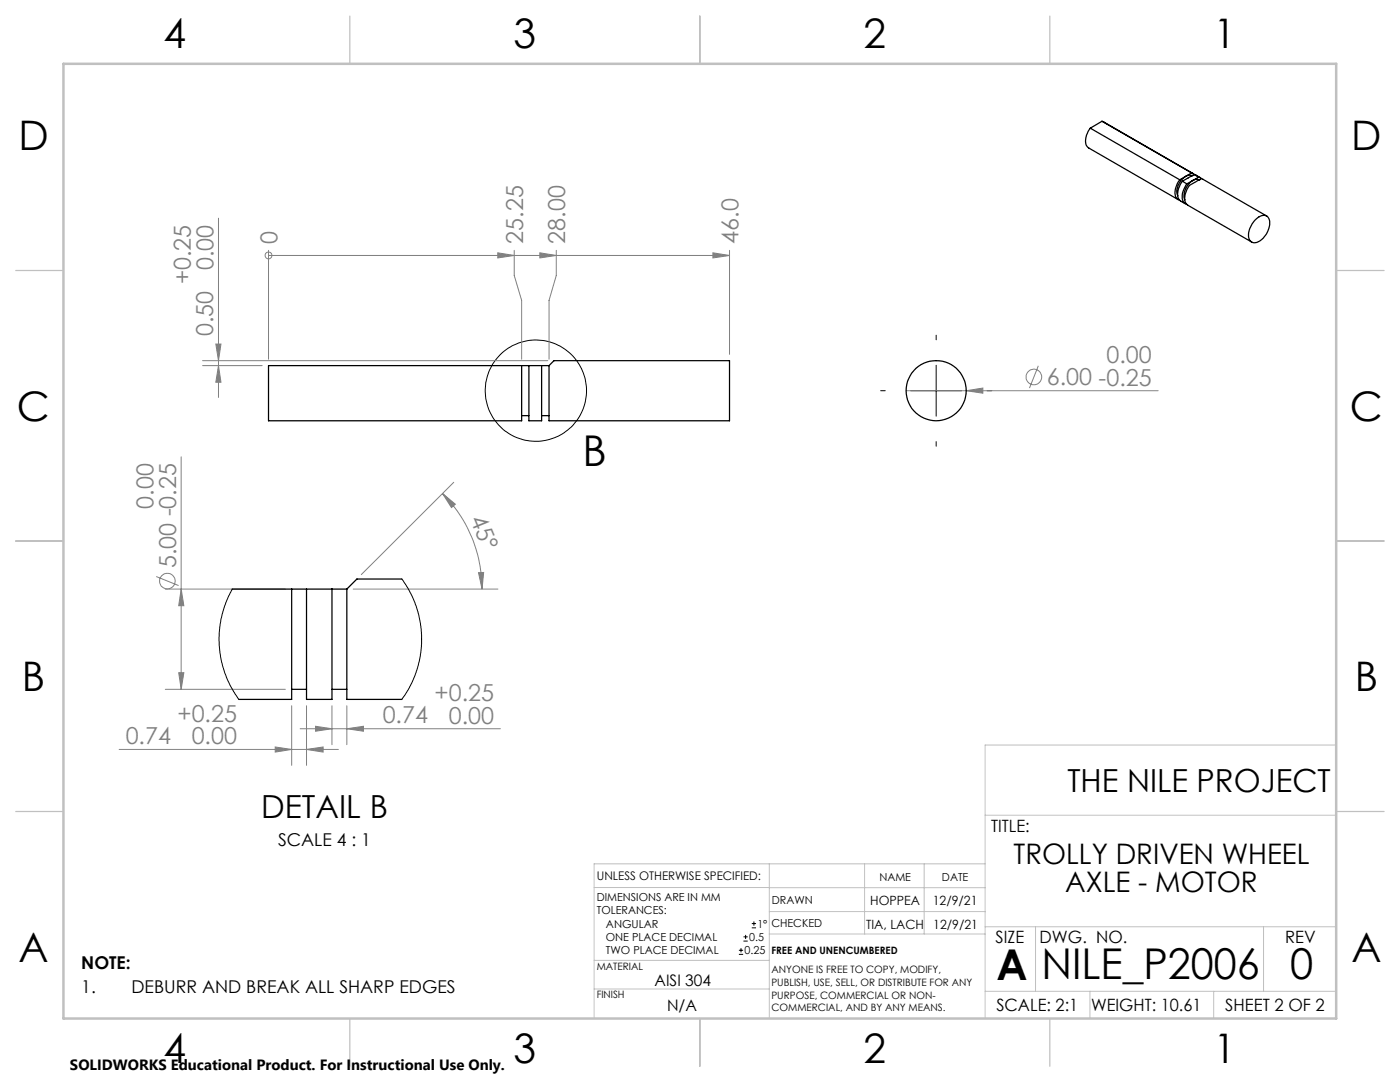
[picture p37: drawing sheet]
<svg xmlns="http://www.w3.org/2000/svg" width="279mm" height="216mm" viewBox="0 0 279 216" stroke-linecap="round" stroke-linejoin="round" font-family="sans-serif">
<defs><g id="words">
<g font-size="8.5">
<text x="116.2" y="92.9">B</text>
<text x="198.9" y="195.5">A</text>
<text x="207.8" y="195.4">NILE_P2006</text>
<text x="257.4" y="195.4">0</text>
</g>
<g font-size="8.1">
<text x="32.7" y="9.7">4</text>
<text x="102.5" y="9.7">3</text>
<text x="172.4" y="9.7">2</text>
<text x="242.2" y="9.7">1</text>
<text x="3.7" y="30">D</text>
<text x="269.7" y="30">D</text>
<text x="3.4" y="83.9">C</text>
<text x="269.4" y="83.9">C</text>
<text x="4.4" y="137.9">B</text>
<text x="270.4" y="137.9">B</text>
<text x="3.7" y="191.9">A</text>
<text x="269.7" y="191.9">A</text>
<text x="32.7" y="212.2">4</text>
<text x="102.5" y="212.2">3</text>
<text x="172.4" y="212.2">2</text>
<text x="242.2" y="212.2">1</text>
</g>
<g font-size="6.3">
<text x="213" y="158">THE NILE PROJECT</text>
<text x="52.1" y="163.2">DETAIL B</text>
</g>
<g font-size="5.6">
<text x="202.3" y="172.3">TROLLY DRIVEN WHEEL</text>
<text x="212.6" y="178">AXLE - MOTOR</text>
</g>
<g font-size="4.7" fill="#808080">
<text x="42.6" y="53.9" transform="rotate(-90 42.6 53.9)">0.00</text>
<text x="55.4" y="48.6" transform="rotate(-90 55.4 48.6)">0</text>
<text x="104.4" y="48.6" transform="rotate(-90 104.4 48.6)">25.25</text>
<text x="112.8" y="48.6" transform="rotate(-90 112.8 48.6)">28.00</text>
<text x="147.4" y="48.6" transform="rotate(-90 147.4 48.6)">46.0</text>
<text x="38.1" y="56.7" transform="rotate(-90 38.1 56.7)">+0.25</text>
<text x="42.5" y="67" transform="rotate(-90 42.5 67)">0.50</text>
<text x="208.9" y="76.9">6.00 -0.25</text>
<text x="220.8" y="72.4">0.00</text>
<text x="30.7" y="101.5" transform="rotate(-90 30.7 101.5)">0.00</text>
<text x="93.8" y="103.6" transform="rotate(67 93.8 103.6)">45°</text>
<text x="35.1" y="113.4" transform="rotate(-90 35.1 113.4)">5.00 -0.25</text>
<text x="35.4" y="144">+0.25</text>
<text x="86.7" y="139.9">+0.25</text>
<text x="25.1" y="148.5">0.74</text>
<text x="38.3" y="148.5">0.00</text>
<text x="76.4" y="144.3">0.74</text>
<text x="89.6" y="144.4">0.00</text>
</g>
<g font-size="3.5">
<text x="55.5" y="168.8">SCALE 4 : 1</text>
<text x="16.2" y="193.4">NOTE:</text>
<text x="16.2" y="198.2">1.</text>
<text x="26.2" y="198.2">DEBURR AND BREAK ALL SHARP EDGES</text>
</g>
<g font-size="3.4">
<text x="197.8" y="166">TITLE:</text>
<text x="198.7" y="188.1">SIZE</text>
<text x="207.5" y="188.1">DWG. NO.</text>
<text x="256.5" y="188.2">REV</text>
<text x="198.8" y="201.7">SCALE: 2:1</text>
<text x="217.7" y="201.8">WEIGHT: 10.61</text>
<text x="244.5" y="201.7">SHEET 2 OF 2</text>
</g>
<g font-size="3.2">
<text x="130.6" y="196.7">AISI 304</text>
<text x="133.1" y="201.8">N/A</text>
</g>
<text font-size="3" x="14" y="213.5">SOLIDWORKS Educational Product. For Instructional Use Only.</text>
<g font-size="2.5">
<text x="172.9" y="185.4">TIA, LACH</text>
<text x="173.7" y="180.6">HOPPEA</text>
<text x="186.2" y="180.6">12/9/21</text>
<text x="186.3" y="185.3">12/9/21</text>
</g>
<text font-size="2.4" x="119.1" y="175.6">UNLESS OTHERWISE SPECIFIED:</text>
<g font-size="2.2">
<text x="119.1" y="179.8">DIMENSIONS ARE IN MM</text>
<text x="175.5" y="175.9">NAME</text>
<text x="188" y="175.9">DATE</text>
<text x="119.1" y="182.5">TOLERANCES:</text>
<text x="120.9" y="185.1">ANGULAR</text>
<text x="151.2" y="185.1">1°</text>
<text x="154" y="185">CHECKED</text>
<text x="154" y="180.3">DRAWN</text>
<text x="120.9" y="187.8">ONE PLACE DECIMAL</text>
<text x="120.9" y="190.4">TWO PLACE DECIMAL</text>
<text x="148.6" y="190.4">0.25</text>
<text x="149.5" y="187.8">0.5</text>
</g>
<g font-size="2">
<text x="154" y="190.4">FREE AND UNENCUMBERED</text>
<text x="119.1" y="193.5">MATERIAL</text>
<text x="154" y="194.2">ANYONE IS FREE TO COPY, MODIFY,</text>
<text x="154" y="196.7">PUBLISH, USE, SELL, OR DISTRIBUTE FOR ANY</text>
<text x="119.1" y="199.2">FINISH</text>
<text x="154" y="199.2">PURPOSE, COMMERCIAL OR NON-</text>
<text x="154" y="201.8">COMMERCIAL, AND BY ANY MEANS.</text>
</g>
</g></defs>
<g fill="none" stroke="#808080" stroke-width=".2">
<path d="M43.6 43.5v35.8M53.6 51h.1M53.6 50v21.7M53.6 51h92M99.3 50.4l3.3 .6-3.3 .5zM102.6 50v5l1.5 4.9v11.8M107.7 50.4l3.3 .6-3.3 .5zM111 50v5l-1.4 4.9v11.8M142.3 50.4l3.3 .6-3.3 .5zM145.6 50v20.7M40.4 72h68.9M40.4 73h11.9"/>
<path d="M43.1 68.7h1l-.5 3.3zM43.6 73l.5 3.3h-1zM180.8 78h50.3M192.8 78l3.3-.6v1.1zM207.2 73l-1.7 4.4M36.2 91.2v46.3M88.3 98.5l2.6 2.1-.8 .7zM88.3 98.5a26.9 26.9 0 0 1 7.9 19M90.6 96.2l-18.5 18.5M31.2 115l4.4 1.8M33 117.5h23.9M36.2 117.5l.5 3.4h-1z"/>
<path d="M70.5 117.5h28.9M95.5 114.3l1-.1-.3 3.3zM33 137.5h23.9M35.7 134.2h1l-.5 3.3zM23.8 149.5h43.7M54.9 149l3.3 .5-3.3 .6zM58.2 140.8v11.9M59.9 145.4h40M61.2 149.5l3.3-.5v1.1zM61.2 140.8v11.9M63 144.9l3.3 .5-3.3 .5zM66.3 140.8v7.8"/>
<path d="M69.2 145.4l3.3-.5v1zM69.2 140.8v7.8"/>
<circle cx="53.6" cy="51" r=".68"/>
<circle cx="206.3" cy="75.2" r="1.56"/>
<circle cx="33.4" cy="116" r="1.55"/>
</g>
<g fill="none" stroke="#000" stroke-width=".2">
<path d="M175.8 78h.9M181.8 78h10.1M186.8 66.9v.9M186.8 72.9v10.1M197 78h.9M186.8 88.1v.9M147.5 190.4h.8M147.5 189.6h.8M147.9 189.2v.8M148.4 187.8h.8M148.4 186.9h.8M148.8 186.5v.9"/>
<path d="M150 185.1h.9M150 184.3h.9M150.5 183.9v.8"/>
<circle cx="106.9" cy="78" r="10.1"/>
</g>
<g fill="none" stroke="#c0c0c0" stroke-width=".2">
<path d="M266.7 148.7h-70.1v54.5M118.6 177.1h34.9M153.5 172.4v30.8M153.5 177.1h43.1M172.5 172.4v14M184.4 172.4v14M196.6 172.4h-78v30.8M196.6 162.7h70.1M118.6 197.3h34.9M118.6 191.6h34.9M153.5 186.4h43.1M153.5 181.9h43.1"/>
<path d="M196.6 197.8h70.1M196.6 184.9h70.1M206.7 184.9v12.9M217.5 197.8v5.4M242.2 197.8v5.4M252.2 184.9v12.9"/>
</g>
<path d="M69.8 3.2v9.5M139.7 3.2v9.5M209.5 3.2v9.5M3.1 54h9.6M266.7 54h9.5M3.1 107.9h9.6M266.7 107.9h9.5M3.1 161.9h9.6M266.7 161.9h9.5M69.8 203.2v9.6M139.7 203.2v9.6M209.5 203.2v9.6" fill="none" stroke="#c0c0c0" stroke-width=".25"/>
<path d="M12.7 12.7h254v190.5h-254z" fill="none" stroke="#c0c0c0" stroke-width=".5"/>
<g fill="#808080">
<path d="M192.8 78l3.3-.6v1.1z"/>
<path d="M142.3 50.4l3.3 .6-3.3 .5zM99.3 50.4l3.3 .6-3.3 .5zM107.7 50.4l3.3 .6-3.3 .5z"/>
<path d="M95.5 114.3l1-.1-.3 3.3zM88.3 98.5l2.6 2.1-.8 .7z"/>
<path d="M61.2 149.5l3.3-.5v1.1zM54.9 149l3.3 .5-3.3 .6z"/>
<path d="M63 144.9l3.3 .5-3.3 .5zM69.2 145.4l3.3-.5v1z"/>
<path d="M43.1 68.7h1l-.5 3.3zM43.6 73l.5 3.3h-1zM36.2 117.5l.5 3.4h-1zM35.7 134.2h1l-.5 3.3z"/>
</g>
<g fill="none" stroke="#000" stroke-width=".25">
<path d="M217.6 25.6l-.2 .2a3.2 3.2 0 0 0-.4 3.5l18.1 10.5M217.6 25.6l17.8 10.3M219.9 24.2l18.2 10.4M219.9 24.2l17.9 10.3M219.9 24.2l-2.3 1.4M235.4 35.9l-.5 .8a2.68 2.68 0 0 0 .1 3l.4 .2M236 36.2l-.2 .2a3.3 3.3 0 0 0-.4 3.5l1.1 .7M236 36.2l.9 .5M236.6 35.2a3.3 3.3 0 0 0-1.5 3.9M236.6 35.2l-1.2 .7M236.9 36.7l-.4 .5a2.85 2.85 0 0 0-.1 3.3l.4 .2M237.8 34.5l.6 .3"/>
<path d="M237.8 34.5l-1.2 .7M237.9 35.1h.1M237.9 35.1l-.7-.1-.6 .2M238.1 36a3.5 3.5 0 0 0-1.6 3.9M238.1 36l-1.2 .7M238.3 34.8l1.2 .7M238.3 34.8l.9 .5M238.3 34.8l-2.3 1.4M239.2 35.3l.6 .3M239.2 35.3l-1.1 .7M239.3 35.9h.1M239.3 35.9l-.7-.1-.5 .2"/>
<path d="M250.6 43.7a1.64 1.64 0 0 1 2.5-.3 3.9 3.9 0 0 1-1.4 4.4 1.47 1.47 0 0 1-2.4 0 4 4 0 0 1 1.3-4.1zM252.8 43.1l-12.7-7.3a1.16 1.16 0 0 0-1.3 .4 3.5 3.5 0 0 0-2.1 4.4l.4 .4 12.7 7.3M104.1 73v11h-50.5v-11h56M105.6 73v11h2.5v-11M110.5 72h35.1v12h-36v-10.2a1.02 1.02 0 0 1 .5-1.4zM104.1 82.9h1.5M108.1 82.9h1.5M46.4 117.5h22.8M58.2 117.5v22.1h-10.5M61.2 117.5v22.1h5.1v-22.1M69.2 117.5v22.1h11M80.2 115.5h-9l-2 2"/>
<path d="M58.2 137.5h3M66.3 137.5h2.9"/>
<circle cx="186.8" cy="78" r="6"/>
</g>
<path d="M46.4 117.5l-1.4 2.8-.9 3.1-.4 2.9v2.5l.3 2.1 .8 3.3 1.1 2.5 1.8 2.9M80.2 115.5l1.8 2.9 1.1 2.6 .8 3.5 .2 2.1-.1 3.5-.7 3.2-1.4 3.5-1.7 2.8" fill="none" stroke="#000" stroke-width=".2"/>
<use href="#words"/>
</svg>
